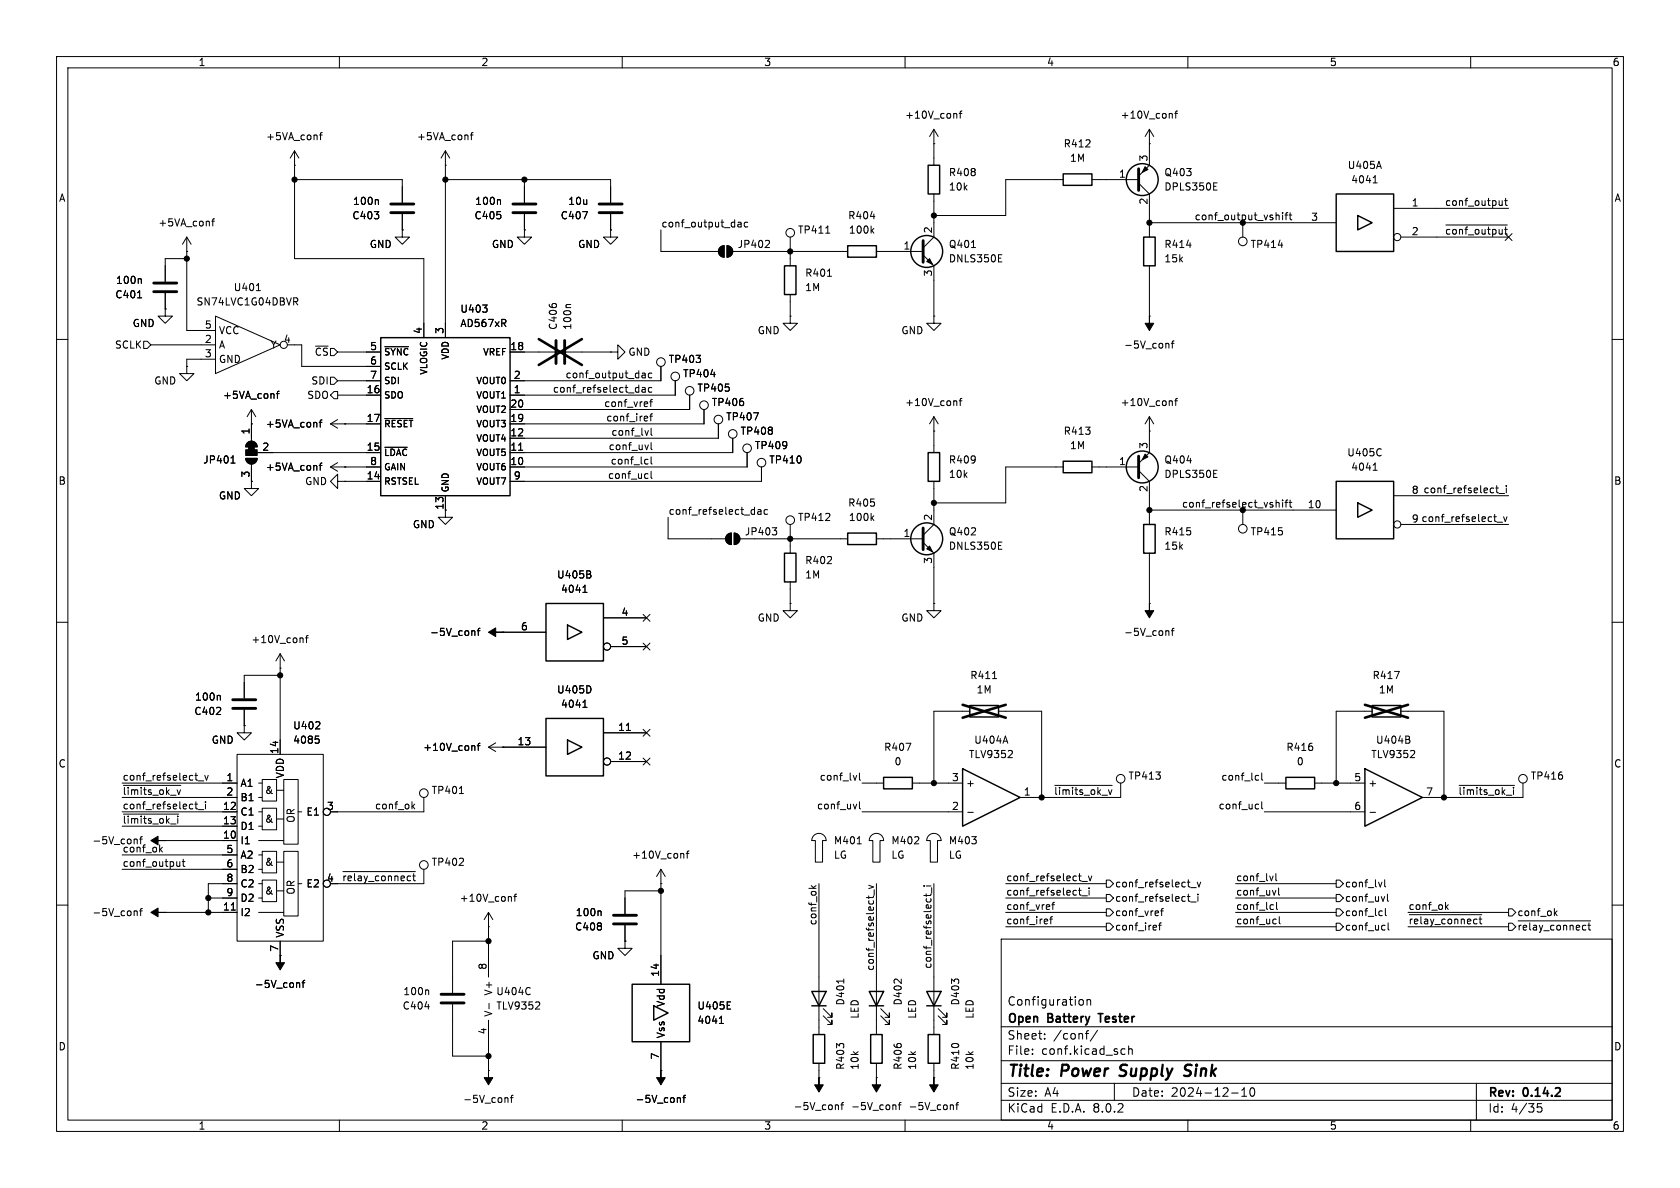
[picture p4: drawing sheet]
<svg xmlns="http://www.w3.org/2000/svg" width="297mm" height="210mm" viewBox="0 0 297 210" stroke-linecap="round" stroke-linejoin="round" font-family="sans-serif">
<defs><g id="words">
<g font-size="2.8">
<text x="178" y="190.9">Title:</text>
<text x="187.7" y="190.9">Power</text>
<text x="198.8" y="190.9">Supply</text>
<text x="211.1" y="190.9">Sink</text>
</g>
<g font-size="2.1">
<text x="178" y="178">Configuration</text>
<text x="178" y="184">Sheet:</text>
<text x="178" y="181.2">Open</text>
<text x="185.3" y="181.2">Battery</text>
<text x="186.2" y="184">/conf/</text>
<text x="195" y="181.2">Tester</text>
<text x="178" y="186.7">File:</text>
<text x="184.1" y="186.7">conf.kicad_sch</text>
<text x="178" y="196.9">KiCad</text>
<text x="178" y="194.1">Size:</text>
<text x="184.7" y="194.1">A4</text>
<text x="185.7" y="196.9">E.D.A.</text>
<text x="193.3" y="196.9">8.0.2</text>
<text x="200" y="194.1">Date:</text>
<text x="207" y="194.1">2024-12-10</text>
<text x="263" y="194.3">Rev:</text>
<text x="263" y="196.9">Id:</text>
<text x="267.1" y="196.9">4/35</text>
<text x="269.4" y="194.3">0.14.2</text>
</g>
<g font-size="1.8">
<text x="35" y="11.9">1</text>
<text x="85" y="11.9">2</text>
<text x="135" y="11.9">3</text>
<text x="185" y="11.9">4</text>
<text x="235" y="11.9">5</text>
<text x="285" y="11.9">6</text>
<text x="159.9" y="21.2">+10V_conf</text>
<text x="198" y="21.2">+10V_conf</text>
<text x="46.9" y="25">+5VA_conf</text>
<text x="73.6" y="25">+5VA_conf</text>
<text x="187.9" y="26.3">R412</text>
<text x="189.1" y="28.8">1M</text>
<text x="202.9" y="28.6" transform="rotate(-90 202.9 28.6)">3</text>
<text x="10.3" y="35.9">A</text>
<text x="167.6" y="31.3">R408</text>
<text x="167.6" y="33.9">10k</text>
<text x="197.7" y="31.5">1</text>
<text x="205.7" y="33.9">DPLS350E</text>
<text x="205.7" y="31.3">Q403</text>
<text x="238.2" y="30.1">U405A</text>
<text x="238.8" y="32.6">4041</text>
<text x="285.3" y="35.9">A</text>
<text x="27.9" y="40.2">+5VA_conf</text>
<text x="62.2" y="39">C403</text>
<text x="62.3" y="36.4">100n</text>
<text x="83.8" y="39">C405</text>
<text x="83.9" y="36.4">100n</text>
<text x="99" y="39">C407</text>
<text x="100.4" y="36.4">10u</text>
<text x="116.8" y="40.3">conf_output_dac</text>
<text x="141" y="41.5">TP411</text>
<text x="149.8" y="39">R404</text>
<text x="150" y="41.5">100k</text>
<text x="164.8" y="41.3" transform="rotate(-90 164.8 41.3)">2</text>
<text x="202.9" y="36.3" transform="rotate(-90 202.9 36.3)">2</text>
<text x="211.1" y="39">conf_output_vshift</text>
<text x="231.7" y="39.1">3</text>
<text x="249.5" y="36.6">1</text>
<text x="249.5" y="41.7">2</text>
<text x="255.4" y="36.5">conf_output</text>
<text x="255.4" y="41.6">~{conf_output}</text>
<text x="65.3" y="44">GND</text>
<text x="86.9" y="44">GND</text>
<text x="102.1" y="44">GND</text>
<text x="130.3" y="44">JP402</text>
<text x="159.6" y="44.2">1</text>
<text x="167.6" y="44">Q401</text>
<text x="167.6" y="46.6">DNLS350E</text>
<text x="205.7" y="44">R414</text>
<text x="205.7" y="46.6">15k</text>
<text x="221" y="44">TP414</text>
<text x="20.3" y="52.9">C401</text>
<text x="20.4" y="50.4">100n</text>
<text x="41.2" y="51.7">U401</text>
<text x="142.2" y="49.1">R401</text>
<text x="142.2" y="51.7">1M</text>
<text x="164.8" y="49" transform="rotate(-90 164.8 49)">3</text>
<text x="23.4" y="58">GND</text>
<text x="34.6" y="54.2">SN74LVC1G04DBVR</text>
<text x="36.1" y="58.2">5</text>
<text x="38.6" y="59.3">VCC</text>
<text x="74.7" y="59.1" transform="rotate(-90 74.7 59.1)">4</text>
<text x="78.5" y="59.1" transform="rotate(-90 78.5 59.1)">3</text>
<text x="81.3" y="55.5">U403</text>
<text x="81.3" y="58">AD567xR</text>
<text x="98.7" y="58.4" transform="rotate(-90 98.7 58.4)">C406</text>
<text x="101.2" y="58.4" transform="rotate(-90 101.2 58.4)">100n</text>
<text x="133.9" y="59.3">GND</text>
<text x="159.3" y="59.3">GND</text>
<text x="20.2" y="61.8">SCLK</text>
<text x="36.1" y="60.7">2</text>
<text x="36.1" y="63.2">3</text>
<text x="38.6" y="61.8">A</text>
<text x="38.6" y="64.4">GND</text>
<text x="47.7" y="61.8">Y</text>
<text x="50.1" y="60.7">4</text>
<text x="55.5" y="63.1">~{CS}</text>
<text x="65.3" y="62">5</text>
<text x="65.3" y="64.5">6</text>
<text x="90.1" y="62">18</text>
<text x="111" y="63.1">GND</text>
<text x="118.1" y="64.4">TP403</text>
<text x="198.6" y="61.8">-5V_conf</text>
<text x="27.2" y="68.2">GND</text>
<text x="39.3" y="70.7">+5VA_conf</text>
<text x="54.2" y="70.7">SDO</text>
<text x="54.9" y="68.2">SDI</text>
<text x="64.7" y="69.6">16</text>
<text x="65.3" y="67.1">7</text>
<text x="90.7" y="69.6">1</text>
<text x="90.7" y="67.1">2</text>
<text x="97.6" y="69.5">conf_refselect_dac</text>
<text x="99.9" y="67">conf_output_dac</text>
<text x="120.7" y="66.9">TP404</text>
<text x="123.2" y="69.4">TP405</text>
<text x="125.7" y="72">TP406</text>
<text x="159.9" y="72">+10V_conf</text>
<text x="198" y="72">+10V_conf</text>
<text x="44.2" y="76.9" transform="rotate(-90 44.2 76.9)">1</text>
<text x="46.9" y="75.8">+5VA_conf</text>
<text x="64.7" y="74.7">17</text>
<text x="90.1" y="74.7">19</text>
<text x="90.1" y="72.1">20</text>
<text x="90.1" y="77.2">12</text>
<text x="106.7" y="72">conf_vref</text>
<text x="107.1" y="74.6">conf_iref</text>
<text x="108" y="77.1">conf_lvl</text>
<text x="128.3" y="74.5">TP407</text>
<text x="130.8" y="77.1">TP408</text>
<text x="187.9" y="77.1">R413</text>
<text x="35.8" y="82.1">JP401</text>
<text x="46.3" y="79.8">2</text>
<text x="46.9" y="83.4">+5VA_conf</text>
<text x="64.7" y="79.8">15</text>
<text x="65.3" y="82.3">8</text>
<text x="90.1" y="82.3">10</text>
<text x="90.1" y="79.8">11</text>
<text x="107.5" y="79.7">conf_uvl</text>
<text x="107.9" y="82.2">conf_lcl</text>
<text x="133.4" y="79.6">TP409</text>
<text x="135.9" y="82.1">TP410</text>
<text x="167.6" y="82.1">R409</text>
<text x="189.1" y="79.6">1M</text>
<text x="197.7" y="82.3">1</text>
<text x="202.9" y="79.4" transform="rotate(-90 202.9 79.4)">3</text>
<text x="205.7" y="82.1">Q404</text>
<text x="238.1" y="80.9">U405C</text>
<text x="238.8" y="83.4">4041</text>
<text x="10.3" y="85.9">B</text>
<text x="38.6" y="88.5">GND</text>
<text x="44.2" y="84.5" transform="rotate(-90 44.2 84.5)">3</text>
<text x="53.8" y="86">GND</text>
<text x="64.7" y="84.8">14</text>
<text x="90.7" y="84.8">9</text>
<text x="107.4" y="84.7">conf_ucl</text>
<text x="149.8" y="89.8">R405</text>
<text x="167.6" y="84.7">10k</text>
<text x="202.9" y="87.1" transform="rotate(-90 202.9 87.1)">2</text>
<text x="205.7" y="84.7">DPLS350E</text>
<text x="208.9" y="89.8">conf_refselect_vshift</text>
<text x="231.1" y="89.9">10</text>
<text x="249.5" y="87.4">8 conf_refselect_i</text>
<text x="285.3" y="85.9">B</text>
<text x="72.9" y="93.6">GND</text>
<text x="78.5" y="90.2" transform="rotate(-90 78.5 90.2)">13</text>
<text x="118.1" y="91.1">conf_refselect_dac</text>
<text x="131.6" y="94.8">JP403</text>
<text x="141" y="92.3">TP412</text>
<text x="150" y="92.3">100k</text>
<text x="159.6" y="95">1</text>
<text x="164.8" y="92.1" transform="rotate(-90 164.8 92.1)">2</text>
<text x="167.6" y="94.8">Q402</text>
<text x="205.7" y="94.8">R415</text>
<text x="221" y="94.8">TP415</text>
<text x="249.5" y="92.5">9 conf_refselect_v</text>
<text x="142.2" y="99.9">R402</text>
<text x="164.8" y="99.8" transform="rotate(-90 164.8 99.8)">3</text>
<text x="167.6" y="97.4">DNLS350E</text>
<text x="205.7" y="97.4">15k</text>
<text x="98.4" y="102.5">U405B</text>
<text x="99.1" y="105">4041</text>
<text x="142.2" y="102.5">1M</text>
<text x="44.3" y="113.9">+10V_conf</text>
<text x="75.9" y="112.6">-5V_conf</text>
<text x="92" y="111.5">6</text>
<text x="109.8" y="109">4</text>
<text x="133.9" y="110.1">GND</text>
<text x="159.3" y="110.1">GND</text>
<text x="198.6" y="112.6">-5V_conf</text>
<text x="109.8" y="114">5</text>
<text x="34.4" y="124.1">100n</text>
<text x="98.4" y="122.8">U405D</text>
<text x="99.1" y="125.3">4041</text>
<text x="171.4" y="120.2">R411</text>
<text x="172.6" y="122.8">1M</text>
<text x="242.6" y="120.2">R417</text>
<text x="243.7" y="122.8">1M</text>
<text x="34.3" y="126.6">C402</text>
<text x="37.3" y="131.7">GND</text>
<text x="51.7" y="129.1">U402</text>
<text x="51.7" y="131.7">4085</text>
<text x="91.4" y="131.8">13</text>
<text x="109.2" y="129.3">11</text>
<text x="172.1" y="131.7">U404A</text>
<text x="243.2" y="131.7">U404B</text>
<text x="10.3" y="135.9">C</text>
<text x="49.3" y="133.4" transform="rotate(-90 49.3 133.4)">14</text>
<text x="50.4" y="137.7" transform="rotate(-90 50.4 137.7)">VDD</text>
<text x="74.7" y="132.9">+10V_conf</text>
<text x="109.2" y="134.4">12</text>
<text x="156.2" y="132.9">R407</text>
<text x="158" y="135.5">0</text>
<text x="171.2" y="134.2">TLV9352</text>
<text x="227.3" y="132.9">R416</text>
<text x="229.2" y="135.5">0</text>
<text x="242.3" y="134.2">TLV9352</text>
<text x="285.3" y="135.9">C</text>
<text x="21.6" y="140.6">~{limits_ok_v}</text>
<text x="21.6" y="138.1">conf_refselect_v</text>
<text x="21.6" y="143.2">conf_refselect_i</text>
<text x="39.3" y="143.3">12</text>
<text x="39.9" y="138.2">1</text>
<text x="39.9" y="140.7">2</text>
<text x="42.4" y="139.3">A1</text>
<text x="42.4" y="141.8">B1</text>
<text x="46.7" y="140.6">&amp;</text>
<text x="57.7" y="143.3">3</text>
<text x="66.2" y="143.2">conf_ok</text>
<text x="76.2" y="140.6">TP401</text>
<text x="144.3" y="143.2">conf_uvl</text>
<text x="144.8" y="138.1">conf_lvl</text>
<text x="168.2" y="143.3">2</text>
<text x="168.2" y="138.2">3</text>
<text x="170.7" y="139.3">+</text>
<text x="180.9" y="140.7">1</text>
<text x="186.2" y="140.6">~{limits_ok_v}</text>
<text x="199.4" y="138">TP413</text>
<text x="215.3" y="143.2">conf_ucl</text>
<text x="215.8" y="138.1">conf_lcl</text>
<text x="239.3" y="138.2">5</text>
<text x="239.3" y="143.3">6</text>
<text x="241.8" y="139.3">+</text>
<text x="252" y="140.7">7</text>
<text x="257.7" y="140.6">~{limits_ok_i}</text>
<text x="270.5" y="138">TP416</text>
<text x="16.2" y="149.5">-5V_conf</text>
<text x="21.6" y="145.7">~{limits_ok_i}</text>
<text x="39.3" y="148.3">10</text>
<text x="39.3" y="145.8">13</text>
<text x="42.4" y="149.5">I1</text>
<text x="42.4" y="144.4">C1</text>
<text x="42.4" y="146.9">D1</text>
<text x="46.7" y="145.7">&amp;</text>
<text x="52.3" y="145.6" transform="rotate(-90 52.3 145.6)">OR</text>
<text x="54.1" y="144.4">E1</text>
<text x="147.3" y="149.5">M401</text>
<text x="157.5" y="149.5">M402</text>
<text x="167.6" y="149.5">M403</text>
<text x="21.6" y="150.8">conf_ok</text>
<text x="21.6" y="153.3">conf_output</text>
<text x="39.9" y="150.9">5</text>
<text x="39.9" y="153.4">6</text>
<text x="39.9" y="156">8</text>
<text x="42.4" y="152">A2</text>
<text x="42.4" y="154.5">B2</text>
<text x="46.7" y="153.3">&amp;</text>
<text x="57.7" y="156">4</text>
<text x="60.4" y="155.9">~{relay_connect}</text>
<text x="76.2" y="153.3">TP402</text>
<text x="111.7" y="152">+10V_conf</text>
<text x="147.3" y="152">LG</text>
<text x="157.5" y="152">LG</text>
<text x="167.6" y="152">LG</text>
<text x="177.8" y="155.9">conf_refselect_v</text>
<text x="218.4" y="155.9">conf_lvl</text>
<text x="39.3" y="161">11</text>
<text x="39.9" y="158.5">9</text>
<text x="42.4" y="157.1">C2</text>
<text x="42.4" y="159.6">D2</text>
<text x="46.7" y="158.4">&amp;</text>
<text x="52.3" y="158.3" transform="rotate(-90 52.3 158.3)">OR</text>
<text x="54.1" y="157.1">E2</text>
<text x="81.2" y="159.6">+10V_conf</text>
<text x="177.8" y="160.9">conf_vref</text>
<text x="177.8" y="158.4">conf_refselect_i</text>
<text x="197" y="157.1">conf_refselect_v</text>
<text x="197" y="159.6">conf_refselect_i</text>
<text x="218.4" y="158.4">conf_uvl</text>
<text x="218.4" y="160.9">conf_lcl</text>
<text x="237.7" y="159.6">conf_uvl</text>
<text x="237.7" y="157.1">conf_lvl</text>
<text x="248.9" y="160.9">conf_ok</text>
<text x="16.2" y="162.2">-5V_conf</text>
<text x="42.4" y="162.2">I2</text>
<text x="50.4" y="165.9" transform="rotate(-90 50.4 165.9)">VSS</text>
<text x="101.6" y="164.7">C408</text>
<text x="101.7" y="162.2">100n</text>
<text x="144.4" y="163.7" transform="rotate(-90 144.4 163.7)">conf_ok</text>
<text x="177.8" y="163.5">conf_iref</text>
<text x="197" y="164.7">conf_iref</text>
<text x="197" y="162.2">conf_vref</text>
<text x="218.4" y="163.5">conf_ucl</text>
<text x="237.7" y="162.2">conf_lcl</text>
<text x="237.7" y="164.7">conf_ucl</text>
<text x="248.9" y="163.5">~{relay_connect}</text>
<text x="268.2" y="164.7">~{relay_connect}</text>
<text x="268.2" y="162.2">conf_ok</text>
<text x="49.3" y="168.3" transform="rotate(-90 49.3 168.3)">7</text>
<text x="86.1" y="171.5" transform="rotate(-90 86.1 171.5)">8</text>
<text x="104.6" y="169.8">GND</text>
<text x="116.6" y="172.8" transform="rotate(-90 116.6 172.8)">14</text>
<text x="154.6" y="171.7" transform="rotate(-90 154.6 171.7)">conf_refselect_v</text>
<text x="164.8" y="171.4" transform="rotate(-90 164.8 171.4)">conf_refselect_i</text>
<text x="45" y="174.9">-5V_conf</text>
<text x="71.1" y="178.7">C404</text>
<text x="71.2" y="176.1">100n</text>
<text x="87.2" y="179.8" transform="rotate(-90 87.2 179.8)">V-</text>
<text x="87.2" y="176.1" transform="rotate(-90 87.2 176.1)">V+</text>
<text x="87.6" y="178.7">TLV9352</text>
<text x="87.6" y="176.1">U404C</text>
<text x="117.7" y="178.1" transform="rotate(-90 117.7 178.1)">Vdd</text>
<text x="123.2" y="178.7">U405E</text>
<text x="149.5" y="177.8" transform="rotate(-90 149.5 177.8)">D401</text>
<text x="159.6" y="177.8" transform="rotate(-90 159.6 177.8)">D402</text>
<text x="169.8" y="177.8" transform="rotate(-90 169.8 177.8)">D403</text>
<text x="10.3" y="185.9">D</text>
<text x="86.1" y="183" transform="rotate(-90 86.1 183)">4</text>
<text x="117.7" y="183.6" transform="rotate(-90 117.7 183.6)">Vss</text>
<text x="123.2" y="181.2">4041</text>
<text x="152" y="180.2" transform="rotate(-90 152 180.2)">LED</text>
<text x="162.2" y="180.2" transform="rotate(-90 162.2 180.2)">LED</text>
<text x="172.3" y="180.2" transform="rotate(-90 172.3 180.2)">LED</text>
<text x="285.3" y="185.9">D</text>
<text x="116.6" y="187.4" transform="rotate(-90 116.6 187.4)">7</text>
<text x="149.5" y="189.2" transform="rotate(-90 149.5 189.2)">R403</text>
<text x="152" y="189.2" transform="rotate(-90 152 189.2)">10k</text>
<text x="159.6" y="189.2" transform="rotate(-90 159.6 189.2)">R406</text>
<text x="162.2" y="189.2" transform="rotate(-90 162.2 189.2)">10k</text>
<text x="169.8" y="189.2" transform="rotate(-90 169.8 189.2)">R410</text>
<text x="172.3" y="189.2" transform="rotate(-90 172.3 189.2)">10k</text>
<text x="81.8" y="195.2">-5V_conf</text>
<text x="112.3" y="195.2">-5V_conf</text>
<text x="140.2" y="196.4">-5V_conf</text>
<text x="150.4" y="196.4">-5V_conf</text>
<text x="160.5" y="196.4">-5V_conf</text>
<text x="35" y="199.9">1</text>
<text x="85" y="199.9">2</text>
<text x="135" y="199.9">3</text>
<text x="185" y="199.9">4</text>
<text x="235" y="199.9">5</text>
<text x="285" y="199.9">6</text>
</g>
<g font-size="1.6">
<text x="67.8" y="63">~{SYNC}</text>
<text x="67.8" y="65.6">SCLK</text>
<text x="79.5" y="63.7" transform="rotate(-90 79.5 63.7)">VDD</text>
<text x="85.3" y="63">VREF</text>
<text x="67.8" y="70.7">SDO</text>
<text x="67.8" y="68.1">SDI</text>
<text x="75.7" y="66.4" transform="rotate(-90 75.7 66.4)">VLOGIC</text>
<text x="84.1" y="70.7">VOUT1</text>
<text x="84.1" y="68.1">VOUT0</text>
<text x="67.8" y="75.7">~{RESET}</text>
<text x="84.1" y="75.7">VOUT3</text>
<text x="84.1" y="73.2">VOUT2</text>
<text x="67.8" y="80.8">~{LDAC}</text>
<text x="67.8" y="83.4">GAIN</text>
<text x="84.1" y="83.4">VOUT6</text>
<text x="84.1" y="80.8">VOUT5</text>
<text x="84.1" y="78.3">VOUT4</text>
<text x="67.8" y="85.9">RSTSEL</text>
<text x="79.5" y="87.1" transform="rotate(-90 79.5 87.1)">GND</text>
<text x="84.1" y="85.9">VOUT7</text>
</g>
</g></defs>
<g fill="none" stroke="#000" stroke-width=".18">
<path d="M10 10h277v190h-277zM12 12h273v186h-273zM60 10v2M110 10v2M160 10v2M170.1 19.6l-.3 .2v1.1M208.2 19.6l-.3 .2v1.1M210 10v2M260 10v2M37.4 39.1h.5M37.9 38.7l-.3 .2v1M52.1 29.2h.1"/>
<path d="M52.1 26.7v19h22.8v14M52.1 26.7l-.8 1.2M52.1 26.7l.7 1.2M52.1 31.8h19v4M56.5 23.9h.5M57 23.4l-.3 .2v1.1M66.7 35.3l.2 .2v.6M71.1 37.8v2.8M78.7 29.2h.1M78.7 31.8h29.2v4M78.7 26.7l-.7 1.2M78.7 26.7v33"/>
<path d="M78.7 26.7l.8 1.2M83.2 23.9h.4M83.6 23.4l-.3 .2v1.1M88.3 35.3l.2 .2v.6M92.7 31.8v4M92.7 37.8v2.8M103 37.4h.8l-.5 1.3M107.9 37.8v2.8M130.5 39.3h.5v.8M131 39.6l-.5 .1M132.2 39.3h-.4l-.2 .2 .1 .6h.5M153.9 38.3h.8"/>
<path d="M165.1 25.4h.1M165.1 22.9v6.3M165.1 34.3v7.6l-1.9 1.9M165.1 22.9l-.8 1.2M165.1 22.9l.8 1.2M169 20.1l.2 .1v.7M169.6 20.1h.5M188 31.8h-10.2v6.3h-12.7M193 31.8h8.3M201.3 32.4l1.9 1.9v7.6M203.2 25.4h.1M203.2 22.9v6.3l-1.9 1.9"/>
<path d="M203.2 22.9l-.8 1.2M203.2 22.9l.8 1.2M203.2 39.4h33M207.1 20.1l.2 .1v.7M207.7 20.1h.5M214.6 32.9h.4M214.6 33.6h.6M214.6 32.3h.6M219.7 39.4v2.5M226 38l.1 .2v.7M226.7 37.6v.1M226.7 38v.9"/>
<path d="M227.2 38h.5M227.7 37.6l-.3 .2v1.1M227.9 38h.5M228.1 37.6v1.1l.3 .2M242.8 32.3h.7M242.9 31.4l.2-.3v1.2M243.8 28.5l.4 1.3M246.4 36.8h20.3M255.6 39.8h10.9M265.6 35.5v.8M265.6 36.2l-.2 .1h-.3M266 35.5h.5"/>
<path d="M266.2 35v1.1l.3 .2M10 60h2M24.3 52.6h.7M24.8 49.3l.2 .1v.7M29.2 54.6v1.3h1.3l-1.3 1.3-1.3-1.3h1.3M29.2 54.6h.1M29.2 51.8v2.8M33 44.5h.1M33 41.9v16.5h5.1M33 41.9l-.7 1.3M33 41.9l.8 1.3M33 45.7h-3.8v4.1"/>
<path d="M38.1 55.9l11.4 5.1-11.4 5zM45.3 51.4h.8M51.9 52.6h.5l.2 .3-.1 .4h-.6M52.2 53.3l.4 .6M71.1 40.6v1.3h1.3l-1.3 1.3-1.3-1.3h1.3M71.1 40.6h.1M85.3 53.9h.8l-.4 .5M86 54.5v.6M89 57.1l.4 .6M89.4 56.6v.4M92.7 40.6v1.3h1.3l-1.3 1.3-1.3-1.3h1.3M92.7 40.6h.1"/>
<path d="M100.9 53.8h-.7l-.1 .2M107.9 40.6v1.3h1.3l-1.3 1.3-1.2-1.3h1.2M107.9 40.6h.1M116.8 40.6v3.9h10.2M127.3 43.7l.7-.3v2.1a1.02 1.02 0 0 1-.9-.7 1.02 1.02 0 0 1 .2-1.1zM128.5 43.4a1.02 1.02 0 0 1 1 1.1 1.02 1.02 0 0 1-1 1zM129.5 44.5h20.4M130.5 40.1h.5M135.8 42.5l.2 .2v.3l-.7 .8h.7M139.7 55.9v1.3h1.3l-1.3 1.2-1.3-1.2h1.3M139.7 55.9h.1M139.7 41.9v5.1"/>
<path d="M139.7 52.1v3.8M146 41.2h.7M146.3 48.8h.7M154.1 40.7l.4 .5M154.5 40.4l-.5 .5M154.9 44.5h8.3M163.2 45.1l1.9 1.9v8.9M165.1 55.9v1.3h1.3l-1.3 1.2-1.3-1.2h1.3M165.1 55.9h.1M171.7 43.8h.8M176.5 46.3h.6M176.5 45h.6"/>
<path d="M203.2 55.9h.1M203.2 47v8.9M209.8 43.3h.8M226 43.3h.8M247.6 41.9h19.1M285 60h2M25.4 60.3h.6l.7 .7-.7 .6h-.6zM26.7 61h11.4M33 64.8v1.2h1.3l-1.3 1.3-1.3-1.3h1.3M33 64.8h.1M38.1 63.5h-5.1v1.3M43.7 78.3a1.02 1.02 0 0 1 1.1-.2 1.02 1.02 0 0 1 .7 .9h-2.1z"/>
<path d="M44.4 74.9h.1M44.4 72.4l-.7 1.3M44.4 72.4v5.6M44.4 72.4l.8 1.3M48.9 69.6h.4M49.3 69.2l-.3 .1v1.1M50.8 61h2.5v3.8h14M56.4 74.7h.5M56.9 74.2l-.3 .2v1.1M58.4 66.7h.7l.6 .6-.6 .6h-.7zM58.4 74.9l1.3 .8M58.4 74.9h8.9"/>
<path d="M59.1 69.2h.6v1.3h-.6l-.7-.6zM59.7 74.2l-1.3 .7M59.7 62.2h7.6M59.7 69.9h7.6M59.7 67.3h7.6M61 74.9h.1M68 74h5M68 79.1h4M68 61.3h4.2M90.2 62.2h7.8M91.7 79.6h.7M100.1 62.2h7.8"/>
<path d="M107.9 62.2h1.3v-1.2l1.3 1.2-1.3 1.3v-1.3M107.9 62.2h.1M113.5 66h.5l.1 .8M113.5 68.6h.5l.1 .7M113.5 66.7h.6M114.1 66.3l-.6 .1M114.1 68.8l-.4 .1-.2 .1 .2 .3h.4M114.4 73.6l.1 .3-.6 .1M114.6 78.7l-.3 .8M114.6 76.1l-.3 .9M114.9 73.6h.4M114.9 71h.4"/>
<path d="M115.1 75.7v1.1l.2 .2M115.1 78.2v1.1l.2 .2M115.2 66h-.3l-.3 .2 .1 .5h.5M115.2 68.6l-.3-.1-.3 .2 .1 .6h.5M115.3 70.6l-.3 .2v1.1M115.3 73.1l-.3 .2v1.1M116.8 64.8v2.5h-26.6M119.4 67.3v2.6h-29.2M121.9 69.9v2.5h-31.7M124.5 72.4v2.5h-34.3M125.7 66.2h.7M127 74.9v2.6h-36.8"/>
<path d="M129.5 77.5v2.5h-39.3M133.2 73h.9l-.6 1.2M165.1 76.2h.1M165.1 73.7l-.8 1.2M165.1 73.7v6.3M165.1 73.7l.8 1.2M169 70.9l.2 .1v.7M169.6 70.9h.5M170.1 70.4l-.3 .2v1.1M203.2 76.2h.1M203.2 73.7v6.3l-1.9 1.9M203.2 73.7l-.8 1.2"/>
<path d="M203.2 73.7l.8 1.2M206.3 60.7l.3 .2v.6M207.1 70.9l.2 .1v.7M207.1 60.7h.5M207.6 60.3l-.3 .2v1M207.7 70.9h.5M208.2 70.4l-.3 .2v1.1M244.1 79.4h.1M40.8 81.9h.8M41.1 80.8l.1-.2v1.3M43.4 81h2.1a1.02 1.02 0 0 1-1.1 1 1.02 1.02 0 0 1-1-1zM44.4 85.1v1.3h1.3l-1.3 1.2-1.2-1.2h1.2"/>
<path d="M44.4 85.1h.1M44.4 82v3.1M45.5 80h21.8M56.4 82.3h.5M56.9 81.9l-.3 .1v1.1M58.4 82.6h8.9M58.4 82.6l1.3 .7M59.7 85.1v-1.3l-1.3 1.3 1.3 1.3v-1.3h1.3M59.7 81.8l-1.3 .8M61 85.1h.1M61 82.6h.1M61 85.1h6.3"/>
<path d="M78.7 87.6v3.8h1.3l-1.3 1.3-1.2-1.3h1.2M114.2 81.2l.4 .1M114.4 83.7l.2 .1M114.6 82h-.4M114.6 84.5l-.2 .1M115.1 80.8v1.1l.2 .1M115.1 83.3v1.1l.2 .2M118.1 91.4v3.9h10.2M128.6 94.5l.7-.3v2.1a1.02 1.02 0 0 1-.9-.7 1.02 1.02 0 0 1 .2-1.1zM129.8 94.2a1.02 1.02 0 0 1 1 1.1 1.02 1.02 0 0 1-1 1zM130.8 95.3h19.1M132.1 80v2.6h-41.9"/>
<path d="M134 90.1h.5v.8M134.5 90.4h-.4l-.2 .2 .2 .3h.4M134.6 82.6v2.5h-44.4M135.7 90.1h-.4l-.2 .2 .1 .6h.5M136.5 93.3h.8l-.4 .5M137.1 93.8l.2 .2v.3l-.2 .3M139.7 92.7v5.1M154.1 91.5l.4 .5M154.5 91.2l-.5 .5M154.9 95.3h8.3M163.2 95.9l1.9 1.9v8.9M165.1 85.1v7.6l-1.9 1.9"/>
<path d="M176.5 97.1h.6M176.5 95.8h.6M188 82.6h-10.2v6.3h-12.7M193 82.6h8.3M201.3 83.2l1.9 1.9v7.6M203.2 97.8v8.9M203.2 90.2h33M214.6 83.7h.4M214.6 84.4h.6M214.6 83.1h.6M219.7 90.2v2.5M225.6 88.9l.2-.1 .3 .1v.8"/>
<path d="M225.6 88.4v1.3M226.7 88.4v.1M226.7 88.8v.9M227.2 88.8h.5M227.7 88.4l-.3 .2v1.1M227.9 88.8h.5M228.1 88.4v1.1l.3 .2M242.8 83.1h.7M242.9 82.2l.2-.3v1.2M244.2 80.5h-.1M246.4 87.6h20.3M247.6 92.7h19.1"/>
<path d="M264.4 86.3h.5M264.6 85.8v1.1l.3 .2M264.7 92.3h.9M265 87.2h1M265.8 91.4l.3 .8 .3-.8M266.3 85.8v.2M266.3 86.3v.8M10 110h2M49.5 118.1h.1M49.5 115.6v17.8M49.5 119.4h-6.3v4M49.5 115.6l-.7 1.2"/>
<path d="M49.5 115.6l.8 1.2M53.4 112.8l.2 .1v.7M54 112.8h.5M54.5 112.3l-.3 .2v1.1M83.6 111.5l.4 .2v.6M84.4 111.5h.5M84.9 111.1l-.3 .2v1M88.9 111.8h.1M88.9 111.8h7.6M103.1 104.7h.7M103.2 103.8l.2-.4v1.3M104.2 101.5l.3 .3-.1 .3-.2 .1"/>
<path d="M104.3 101l.1 .2-.1 .3M106.7 109.2h7.6M107.9 114.3h6.4M113.7 113.7l1.2 1.2M113.7 108.6l1.2 1.2M114.9 108.6l-1.2 1.2M114.9 113.7l-1.2 1.2M139.7 106.7v1.3h1.3l-1.3 1.2-1.3-1.2h1.3M139.7 106.7h.1M139.7 102.9v3.8M165.1 106.7v1.3h1.3l-1.3 1.2-1.3-1.2h1.3M165.1 106.7h.1"/>
<path d="M175.5 120h.7M203.2 106.7h.1M206.3 111.5l.3 .2v.6M207.1 111.5h.5M207.6 111.1l-.3 .2v1M246.5 118.7h.9l-.6 1.3M285 110h2M21.6 138.4h20.3M21.8 138.8h10.2M35.1 138h.9M36.2 137.1l.3 .8 .3-.8M38.8 122.9l.2 .2v.7"/>
<path d="M41.9 133.4h15.2v33h-15.2zM43.2 128.3v1.2h1.2l-1.2 1.3-1.3-1.3h1.3M43.2 128.3h.1M43.2 125.5v2.8M45.7 138.4h.7M46.4 137.8h2.5v3.8h-2.5zM48.9 139.7h1.3M50.2 137.8h2.5v11.4h-2.5zM55.8 128.8h.8M55.8 130.1h.6M56.2 130.6l.2 .2v.3l-.2 .3M56.5 127.7v.4"/>
<path d="M83.8 131.8l.2 .2v.7M84.4 131.8h.5M84.9 131.4l-.3 .2v1.1M86.4 132.1l1.2 .7M86.4 132.1h10.1M87.6 131.3l-1.2 .8M88.9 132.1h.1M103.1 125h.7M103.2 124.1l.2-.3v1.2M104.4 121.5v.7M106.7 129.5h7.6M107.9 134.6h6.4"/>
<path d="M110.7 129.1h.8M113.7 128.9l1.2 1.2M113.7 134l1.2 1.2M114.9 128.9l-1.2 1.2M114.9 134l-1.2 1.2M151.5 137.1l-.3 .8M151.9 136.6v1.1l.2 .2M152.4 138.4h3.8M160.2 131.4h.8l-.5 1.3M161.3 138.4h8.9M171.4 125.7h-6.3v12.7M176.5 125.7h7.6v15.3"/>
<path d="M177.7 130.1l.5 1.3M178.9 132.7l.1 .2-.1 .3-.7 .7h.8M186.5 138.8h10.1M198.1 138.4v2.6h-17.8M222.1 137.1h.4M222.5 137.9h-.4M223.1 136.6v1.1l.1 .2M223.5 138.4h3.8M232.4 138.4h8.9M242.6 125.7h-6.4v12.7M247.6 125.7h7.7v15.3M249 130.7l.3 .3-.1 .3-.2 .1"/>
<path d="M249.1 130.2l.1 .2-.1 .3M250 132.7l.1 .2-.1 .3-.7 .7h.8M258 138.8h9.7M269.2 138.4v2.6h-17.7M10 160h2M21.6 151.1h20.3M21.6 143.5h20.3M21.6 153.7h20.3M21.6 146.1h20.3M21.6 141h20.3M21.8 143.9h9.8M23.9 148.3l.4 .2v.7"/>
<path d="M24.7 148.3h.5M25.2 147.9l-.3 .2v1.1M28.3 150.1l.4 .5M28.7 149.8l-.5 .5M29.2 148.6h.1M29.2 148.6h12.7M31.8 152.3v.9M31.8 153l-.2 .2-.3-.1M32.2 152.3h.5M32.4 151.9v1.1l.3 .2M34.5 142.2h.4M34.6 141.7v1.1l.3 .2"/>
<path d="M35.1 143.1h.9M36.3 141.7v.1M36.3 142.2v.8M36.8 158.8h5.1M41.9 156.2h-5.1v5.1M45.7 156.2h.7M45.7 151.1h.7M45.7 143.5h.7M45.7 158.8h.7M45.7 153.7h.7M45.7 146.1h.7M45.7 141h.7"/>
<path d="M45.7 148.6h4.5M46.4 155.6h2.5v3.8h-2.5zM46.4 150.5h2.5v3.8h-2.5zM46.4 142.9h2.5v3.8h-2.5zM48.9 157.5h1.3M48.9 152.4h1.3M48.9 144.8h1.3M50.2 150.5h2.5v11.4h-2.5zM52.7 156.2h.6M52.7 143.5h.6M60.6 154.1h12.8M73 142.5l.3 .5"/>
<path d="M73.3 142.2l-.5 .4M74.9 141v2.5h-16.5M74.9 153.7v2.5h-16.5M81.2 140.3h.7M90.2 158.5l.2 .2v.6M90.8 158.5h.5M91.3 158.1l-.3 .1v1.1M116.8 156.2h.1M116.8 157.5h-6.3v4M116.8 153.7l-.7 1.2M116.8 153.7v20.3M116.8 153.7l.8 1.2"/>
<path d="M120.7 150.9l.2 .1v.7M121.3 150.9h.5M121.8 150.4l-.3 .2v1.1M143.4 156.6l.5 .4M143.9 147.7a1.27 1.27 0 0 1 1.4-.3 1.27 1.27 0 0 1 .7 1.2h-.6v3.8h-1.3v-3.8h-.6l.1-.5zM144.3 156.6l-.5 .3M144.8 156.2v26.7M151.5 142.2l-.3 .8M151.5 149.2h.8M151.9 141.7v1.1l.2 .2M152.4 143.5h17.8M153.6 156.5l.8 .3-.8 .3"/>
<path d="M154 147.7a1.27 1.27 0 0 1 1.4-.3 1.27 1.27 0 0 1 .8 1.2h-.6v3.8h-1.3v-3.8h-.6l.1-.5zM154.5 157.3v.9M154.9 156.2v26.7M163.3 156.6h.1M163.7 158v.5M163.7 156.6h.9M164.2 147.7a1.27 1.27 0 0 1 1.4-.3 1.27 1.27 0 0 1 .8 1.2h-.7v3.8h-1.2v-3.8h-.7l.1-.5zM164.6 158l-.2 .3h-1.1M164.7 156.9v1M165.1 156.2v26.7M171.1 143.6h1M177.8 156.2h17.8"/>
<path d="M177.8 158.8h17.8M185.9 159.9h.5M186.4 159.5l-.3 .2v1.1M190.7 157.4h.4M190.8 157v1.1l.3 .1M191.3 158.4h.9M191.3 155.8h.9M192.4 154.9l.3 .8 .3-.8M192.5 157v.1M192.5 157.4v.8M195.6 155.6h.6l.6 .6-.6 .6h-.6zM195.6 158.1h.6l.6 .7-.6 .6h-.6z"/>
<path d="M209.9 158.5h.5M210.1 158.1v1l.3 .2M210.5 156.9h1M210.5 159.5h1M211.7 155.9l.3 .9 .3-.9M211.8 158.1v.1M211.8 158.5v.8M218.4 156.2h17.8M218.4 158.8h17.8M222.4 142.2h.1M222.5 142.9l-.1 .1M223.1 141.7v1.1l.1 .2"/>
<path d="M223.5 143.5h17.8M224.8 159.9l.3 .1M225.1 154.9l-.3 .8M225.6 154.4v1.1l.1 .2M225.6 157.4l-.3 .8M225.7 159.5v1.1l.2 .2M226 157v1.1l.2 .1M236.2 158.1h.7l.6 .7-.6 .6h-.7zM236.2 155.6h.7l.6 .6-.6 .6h-.7zM242.2 143.6h1M244.3 155.9l-.3 .9M244.8 158.5l-.3 .8"/>
<path d="M244.8 155.5v1.1l.2 .2M245.3 158.1v1l.2 .2M256 159.9l-.4 .5M285 160h2M23.9 161l.4 .2v.7M24.7 161h.5M25.2 160.6l-.3 .2v1.1M29.2 161.3h.1M29.2 161.3h12.7M40.9 160.9h.7M45.7 161.3h4.5M49.5 168.9h.1"/>
<path d="M49.5 166.4v2.5M52.6 173.7l.4 .2v.7M53.4 173.7h.5M53.9 173.3l-.3 .2v1.1M75.1 178h.8M75.6 175l.2 .2v.6M80 177.5v9.2h6.4M86.4 163.8h.1M86.4 166.4h-6.4v9.1M86.4 161.3l-.8 1.3M86.4 161.3v11.4M86.4 161.3l.7 1.3"/>
<path d="M86.5 177.4v.9M93.7 174.6v.1M93.7 175.7v.1M95.3 177.2l.1 .2v.3l-.8 .7h.8M106.1 161l.2 .2v.7M110.5 166.4v1.2h1.3l-1.3 1.3-1.3-1.3h1.3M110.5 166.4h.1M110.5 163.6v2.8M127.3 180l.2-.4v1.3M128.6 178.4h.6M128.6 177.1h.6M145.5 179.6l1.6 1.5v-.8v.8h-.8"/>
<path d="M145.5 178.3l1.6 1.5v-.7v.7h-.8M149.2 173.1v.7M155.7 179.6l1.5 1.5v-.8v.8h-.7M155.7 178.3l1.5 1.5v-.7v.7h-.7M165.9 179.6l1.5 1.5v-.8v.8h-.8M165.9 178.3l1.5 1.5v-.7v.7h-.8M177 166h108v32h-108zM177.8 161.3h17.8M177.8 163.8h17.8M185.2 162.5v.3l-.6 .1M185.6 162.5h.5M186.1 162l-.3 .2v1.1"/>
<path d="M190.9 176.8l.3-.1 .3 .3v.6l-.3 .1-.3-.1M192.2 176.8l.2-.1 .3 .1 .1 .9M192.2 176.7v1M195.6 163.2h.6l.6 .6-.6 .7h-.6zM195.6 160.7h.6l.6 .6-.6 .6h-.6zM204.4 163.6l.1 .3-.6 .1M204.8 163.6h.5M205.2 161h.5M205.3 163.1l-.3 .2v1.1M205.7 160.6l-.3 .2v1.1M218.4 161.3h17.8M218.4 163.8h17.8"/>
<path d="M225.1 160.7l-.3 .1M225.5 162.5h.1M225.6 163.3h-.1M226.2 162v1.1l.1 .2M236.2 160.7h.7l.6 .6-.6 .6h-.7zM236.2 163.2h.7l.6 .6-.6 .7h-.7zM244 161l.4 .1M244.4 161.8l-.4 .1M244.7 163.6h.2M244.9 164.3l-.2 .1M244.9 160.6v1.1l.2 .2M245.4 163.1v1.1l.2 .2"/>
<path d="M248.9 161.3h17.8M248.9 163.8h17.8M249.1 161.7h12.9M255.7 160.3l.3 .5M266.7 163.2h.6l.7 .6-.7 .7h-.6zM266.7 160.7h.6l.7 .6-.7 .6h-.6zM268.4 162.8h12.8M274.9 161.4l.4 .5M275.3 161l-.5 .5M60 198v2M86.4 189.2h.1M86.4 180.3v8.9"/>
<path d="M89.4 194l.4 .2v.7M90.2 194h.5M90.7 193.6l-.3 .2v1.1M110 198v2M116.8 189.2h.1M116.8 184.2v5M119.9 194l.4 .2v.7M120.7 194h.5M121.2 193.6l-.3 .2v1.1M127.2 180.9h.7M144.8 190.5h.1M144.8 188v2.5"/>
<path d="M147.9 195.3l.3 .2v.7M148.7 195.3h.4M149.1 194.9l-.3 .2v1.1M154.9 190.5h.1M154.9 188v2.5M158 195.3l.4 .2v.7M158.8 195.3h.5M159.3 194.9l-.3 .2v1.1M160 198v2M165.1 190.5h.1M165.1 188v2.5M168.2 195.3l.3 .2v.7"/>
<path d="M169 195.3h.5M169.5 194.9l-.3 .2v1.1M177 194.5h108M177 191.5h108M177 187.5h108M177 181.5h108M182.5 186.3v.1M182.5 185.5v.1M184.7 183.6v.1M184.7 182.8v.1M191.9 182.7h.6M192.2 182.3l-.1 .1"/>
<path d="M194 182.1l-1.3 2M197 191.5v3M198.5 185.4l.4 .1M198.9 186.3l-.4 .1M199.5 185.5l.2-.1 .4 .1 .1 .9M199.5 184.9v1.5M210 198v2M217.7 193.2h1.2M219.5 193.8h.9M219.5 192.7l.5-.4v1.5M221.2 192.4l.1-.1a.81 .81 0 0 1 .6 .6 .81 .81 0 0 1-.3 .8l-.1 .1a.81 .81 0 0 1-.6-.6 .81 .81 0 0 1 .3-.8zM260 198v2"/>
<path d="M261 191.5v6.5M272.5 195.1h-.7l-.1 .7 .3-.1h.5l.1 .3-.1 .5-.2 .1-.6-.1"/>
<circle cx="139.7" cy="41.1" r=".76"/>
<circle cx="219.7" cy="42.7" r=".76"/>
<circle cx="247" cy="41.9" r=".63"/>
<circle cx="50.2" cy="61" r=".63"/>
<circle cx="116.8" cy="64" r=".76"/>
<circle cx="119.4" cy="66.5" r=".76"/>
<circle cx="121.9" cy="69.1" r=".76"/>
<circle cx="124.5" cy="71.6" r=".76"/>
<circle cx="127" cy="74.2" r=".76"/>
<circle cx="129.5" cy="76.7" r=".76"/>
<circle cx="132.1" cy="79.2" r=".76"/>
<circle cx="134.6" cy="81.8" r=".76"/>
<circle cx="139.7" cy="91.9" r=".76"/>
<circle cx="219.7" cy="93.5" r=".76"/>
<circle cx="247" cy="92.7" r=".63"/>
<circle cx="107.3" cy="114.3" r=".63"/>
<circle cx="107.3" cy="134.6" r=".63"/>
<circle cx="198.1" cy="137.7" r=".76"/>
<circle cx="269.2" cy="137.7" r=".76"/>
<circle cx="57.8" cy="143.5" r=".63"/>
<circle cx="57.8" cy="156.2" r=".63"/>
<circle cx="74.9" cy="140.2" r=".76"/>
<circle cx="74.9" cy="152.9" r=".76"/>
</g>
<path d="M194.1 179.2h.9M274.9 193.8h.9M275.8 192.4v.5" fill="none" stroke="#000" stroke-width=".3"/>
<path d="M197.9 190.1l.3 .1M198.2 188.4l-.1 .4v.2M210.4 190a.85 .85 0 0 1-1.1 .1M210.4 188.2l-.7 .1a.46 .46 0 0 0-.2 .5 .46 .46 0 0 0 .3 .4l.6 .2" fill="none" stroke="#000" stroke-width=".4"/>
<g fill="#000" stroke="#000" stroke-width=".18">
<path d="M202.4 29.5l.5 .5-1 .5zM127.3 43.7l.7-.3v2.1a1.02 1.02 0 0 1-.9-.7 1.02 1.02 0 0 1 .2-1.1zM128.5 43.4a1.02 1.02 0 0 1 1 1.1 1.02 1.02 0 0 1-1 1zM164.3 45.7l.5 1-1-.5zM203.2 55.9v1.3h.8l-.8 1.2-.8-1.2h.8zM43.4 79.5h2.1v1h-2.1zM43.9 79h1.1v.5h-1.1zM43.7 78.3a1.02 1.02 0 0 1 1.1-.2 1.02 1.02 0 0 1 .7 .9h-2.1zM43.4 81h2.1a1.02 1.02 0 0 1-1.1 1 1.02 1.02 0 0 1-1-1zM128.6 94.5l.7-.3v2.1a1.02 1.02 0 0 1-.9-.7 1.02 1.02 0 0 1 .2-1.1zM129.8 94.2a1.02 1.02 0 0 1 1 1.1 1.02 1.02 0 0 1-1 1zM164.3 96.5l.5 1-1-.5z"/>
<path d="M202.4 80.3l.5 .5-1 .5zM86.4 111.8l1.2-.8v.8h1.3h-1.3v.7zM203.2 106.7v1.3h.8l-.8 1.2-.8-1.2h.8zM26.7 148.6l1.2-.8v.8h1.3h-1.3v.8zM26.7 161.3l1.2-.8v.8h1.3h-1.3v.8zM49.5 168.9v1.3h.8l-.8 1.3-.7-1.3h.7zM86.4 189.2v1.3h.7l-.7 1.3-.8-1.3h.8zM116.8 189.2v1.3h.8l-.8 1.3-.7-1.3h.7zM144.8 190.5v1.3h.7l-.7 1.2-.8-1.2h.8zM154.9 190.5v1.3h.8l-.8 1.2-.7-1.2h.7zM165.1 190.5v1.3h.8l-.8 1.2-.8-1.2h.8z"/>
<circle cx="52.1" cy="31.8" r=".46"/>
<circle cx="78.7" cy="31.8" r=".46"/>
<circle cx="92.7" cy="31.8" r=".46"/>
<circle cx="165.1" cy="38.1" r=".46"/>
<circle cx="203.2" cy="39.4" r=".46"/>
<circle cx="33" cy="45.7" r=".46"/>
<circle cx="139.7" cy="44.5" r=".46"/>
<circle cx="139.7" cy="95.3" r=".46"/>
<circle cx="165.1" cy="88.9" r=".46"/>
<circle cx="203.2" cy="90.2" r=".46"/>
<circle cx="49.5" cy="119.4" r=".46"/>
<circle cx="165.1" cy="138.4" r=".46"/>
<circle cx="236.2" cy="138.4" r=".46"/>
<circle cx="36.8" cy="158.8" r=".46"/>
<circle cx="116.8" cy="157.5" r=".46"/>
<circle cx="184.1" cy="141" r=".46"/>
<circle cx="255.3" cy="141" r=".46"/>
<circle cx="36.8" cy="161.3" r=".46"/>
<circle cx="86.4" cy="166.4" r=".46"/>
<circle cx="86.4" cy="186.7" r=".46"/>
</g>
<g fill="none" stroke="#000" stroke-width=".25">
<path d="M164.1 29.2h2v5.1h-2zM188 30.7h5v2.1h-5zM236.2 34.3h10.2v10.2h-10.2zM240 38.1l2.6 1.3-2.6 1.2zM67.3 59.7h22.9v27.9h-22.9zM138.7 47h2v5.1h-2zM149.9 43.4h5v2.1h-5zM202.2 41.9h2v5.1h-2zM138.7 97.8h2v5.1h-2zM149.9 94.2h5v2.1h-5zM164.1 80h2v5.1h-2zM188 81.5h5v2.1h-5z"/>
<path d="M202.2 92.7h2v5.1h-2zM236.2 85.1h10.2v10.2h-10.2zM240 88.9l2.6 1.3-2.6 1.2zM96.5 106.7h10.2v10.1h-10.2zM100.3 110.5l2.6 1.3-2.6 1.2zM96.5 127h10.2v10.2h-10.2zM100.3 130.8l2.6 1.3-2.6 1.3zM156.2 137.4h5.1v2h-5.1zM170.2 135.9l10.1 5.1-10.1 5.1zM171.4 124.7h5.1v2h-5.1zM227.3 137.4h5.1v2h-5.1zM241.3 135.9l10.2 5.1-10.2 5.1z"/>
<path d="M242.6 124.7h5v2h-5zM111.8 174h10.1v10.2h-10.1zM115.6 177.8l2.5 1.3-2.5 1.2zM143.5 175.3h2.5l-1.2 2.5zM143.5 177.8h2.5M153.7 175.3h2.5l-1.3 2.5zM153.7 177.8h2.5M163.8 175.3h2.6l-1.3 2.5zM163.8 177.8h2.6M143.8 182.9h2v5.1h-2zM153.9 182.9h2.1v5.1h-2.1zM164.1 182.9h2v5.1h-2z"/>
<circle cx="201.9" cy="31.7" r="2.82"/>
<circle cx="163.8" cy="44.4" r="2.82"/>
<circle cx="163.8" cy="95.2" r="2.82"/>
<circle cx="201.9" cy="82.5" r="2.82"/>
</g>
<g fill="none" stroke="#000" stroke-width=".51">
<path d="M69.1 36.1h4.1M69.1 37.6h4.1M90.7 36.1h4M90.7 37.6h4M105.9 36.1h4.1M105.9 37.6h4.1M201.3 29.8v3.9M27.2 50h4M27.2 51.6h4M163.2 42.5v3.9M98.3 60.2v4.1M99.8 60.2v4.1"/>
<path d="M163.2 93.3v3.9M201.3 80.6v3.9M41.1 123.7h4.1M41.1 125.2h4.1M78 175.8h4M78 177.3h4M108.5 161.8h4M108.5 163.3h4"/>
</g>
<path d="M95.2 59.9l7.7 4.6M102.9 59.9l-7.7 4.6M170.2 124.6l7.6 2.3M177.8 124.6l-7.6 2.3M241.3 124.6l7.6 2.3M248.9 124.6l-7.6 2.3" fill="none" stroke="#000" stroke-width=".46"/>
<use href="#words"/>
</svg>
